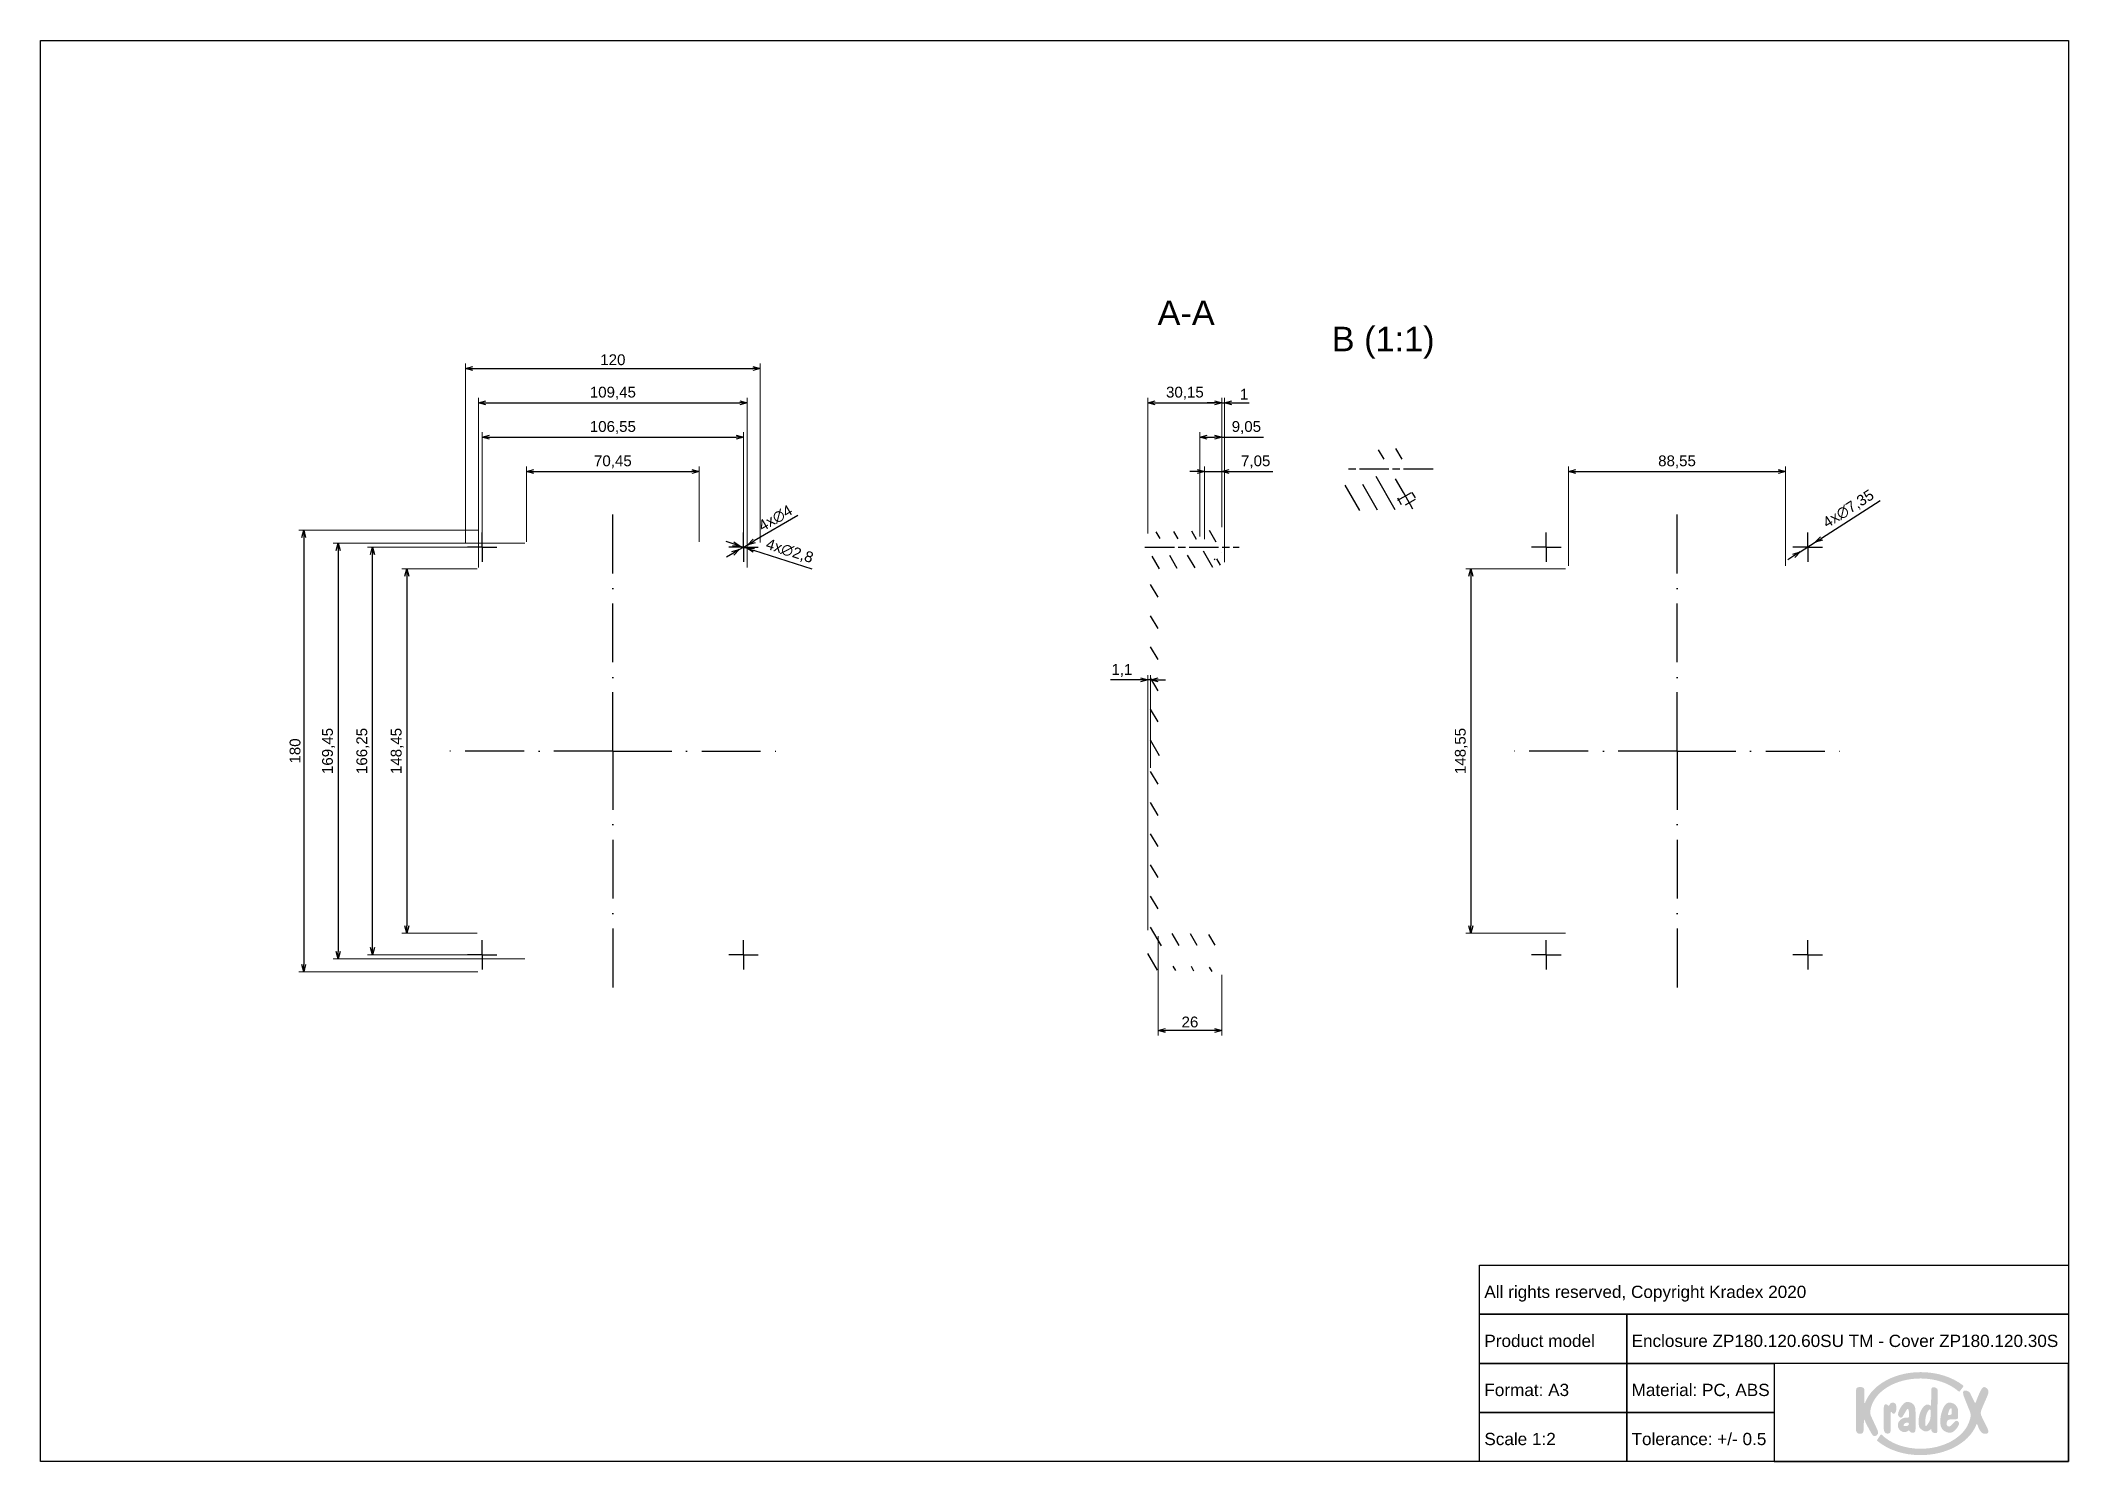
# Paper-space layout 'Cover' of a CAD drawing. Header units: millimetres. Extents: x 0 to 413, y 1 to 290.
import ezdxf

# ---------------------------------------------------------------- set-up
doc = ezdxf.new("R2010")
doc.units = ezdxf.units.MM
doc.linetypes.add('ACAD_ISO10W100', pattern=[18, 12, -3, 0, -3])
doc.linetypes.add('AM_ISO08W050x2', pattern=[9, 6, -0.75, 1.5, -0.75])
for name, color, linetype, lineweight in [('MD_Annotation', 7, 'Continuous', 25), ('MD_Axes', 7, 'ACAD_ISO10W100', 25), ('MD_Hatching', 7, 'Continuous', 25)]:
    doc.layers.add(name, color=color, linetype=linetype, lineweight=lineweight)
doc.layers.add('Tabelka', color=7, linetype='Continuous')
doc.styles.get("Standard").update_dxf_attribs({"font": 'arial.ttf'})
doc.dimstyles.new('ISO-25', dxfattribs={"dimtxt": 2.2, "dimasz": 1.5, "dimexe": 1, "dimexo": 0.625, "dimtad": 1, "dimrnd": 0.05, "dimtxsty": 'Standard', "dimblk": 'OPEN30', "dimcen": 2.5, "dimadec": 0, "dimazin": 0, "dimtfac": 1, "dimtmove": 0, "dimatfit": 3, "dimfxl": 1, "dimlwe": 18, "dimarcsym": 0})

psp = doc.layouts.new('Cover')

# ---------------------------------------------------------------- texts
at = {"insert": (293.4761, 40.5211), "char_height": 2.5, "attachment_point": 1}
psp.add_mtext_dynamic_manual_height_columns('\\P All rights reserved, Copyright Kradex 2020', width=120, gutter_width=12.5, heights=[0], dxfattribs=at)
at = {"layer": 'MD_Annotation', "color": 7, "char_height": 5, "attachment_point": 8}
for s, insert, width in [('A-A', (233.6753, 232.1943), 14.164393), ('B (1:1)', (273.8264, 225.3468), 22.697817)]:
    psp.add_mtext(s, dxfattribs=dict(at, insert=insert, width=width))
at = {"layer": 'Tabelka', "char_height": 2.5, "attachment_point": 1}
for s, width, heights, insert in [('\\pi15;\\P\\pi0; Product model', 30, [9.9622], (293.4761, 30.5211)), ('\\P Enclosure ZP180.120.60SU TM - Cover ZP180.120.30S ', 90, [0], (323.4761, 30.5211)), ('\\P Format: A3', 30, [0], (293.4761, 20.5211)), ('\\P Material: PC, ABS', 30, [0], (323.4761, 20.5211)), ('\\P Scale 1:2', 30, [0], (293.4761, 10.5211)), ('\\P Tolerance: +/- 0.5', 30, [0], (323.4761, 10.5211))]:
    psp.add_mtext_dynamic_manual_height_columns(s, width=width, gutter_width=12.5, heights=heights, dxfattribs=dict(at, insert=insert))

# ---------------------------------------------------------------- blocks, each defined once
blk = doc.blocks.new('_Open30')
at = {"color": 0, "linetype": 'ByBlock', "lineweight": -2}
for p, q in [((-1, 0.27), (0, 0)), ((0, 0), (-1, -0.27)), ((0, 0), (-1, 0))]:
    blk.add_line(p, q, dxfattribs=at)
blk = doc.blocks.new('*D52')
at = {"layer": 'Defpoints', "color": 0, "transparency": 16777216}
for p in [(146.85, 223.36), (86.84, 187.24), (146.85, 187.24)]:
    blk.add_point(p, dxfattribs=at)
at = {"layer": 'MD_Annotation', "color": 0, "lineweight": 18, "transparency": 16777216}
for p, q in [((86.84, 187.86), (86.84, 224.36)), ((146.85, 187.86), (146.85, 224.36))]:
    blk.add_line(p, q, dxfattribs=at)
at = {"layer": 'MD_Annotation', "color": 0, "lineweight": -2, "transparency": 16777216}
blk.add_line((88.34, 223.36), (145.35, 223.36), dxfattribs=at)
at = {"layer": 'MD_Annotation', "color": 0, "lineweight": -2, "transparency": 16777216, "xscale": 1.5, "yscale": 1.5, "zscale": 1.5, "rotation": 180}
blk.add_blockref('_Open30', (86.84, 223.36), dxfattribs=at)
at = {"layer": 'MD_Annotation', "color": 0, "lineweight": -2, "transparency": 16777216, "xscale": 1.5, "yscale": 1.5, "zscale": 1.5}
blk.add_blockref('_Open30', (146.85, 223.36), dxfattribs=at)
at = {"layer": 'MD_Annotation', "color": 0, "transparency": 16777216, "insert": (116.85, 225.11), "char_height": 2.2, "attachment_point": 5}
blk.add_mtext('120', dxfattribs=at)
blk = doc.blocks.new('*D53')
at = {"layer": 'Defpoints', "color": 0, "transparency": 16777216}
for p in [(89.97, 190.36), (53.84, 100.35), (89.97, 100.35)]:
    blk.add_point(p, dxfattribs=at)
at = {"layer": 'MD_Annotation', "color": 0, "lineweight": 18, "transparency": 16777216}
for p, q in [((89.34, 190.36), (52.84, 190.36)), ((89.34, 100.35), (52.84, 100.35))]:
    blk.add_line(p, q, dxfattribs=at)
at = {"layer": 'MD_Annotation', "color": 0, "lineweight": -2, "transparency": 16777216}
blk.add_line((53.84, 188.86), (53.84, 101.85), dxfattribs=at)
at = {"layer": 'MD_Annotation', "color": 0, "lineweight": -2, "transparency": 16777216, "xscale": 1.5, "yscale": 1.5, "zscale": 1.5}
for p, rotation in [((53.84, 190.36), 90), ((53.84, 100.35), 270)]:
    blk.add_blockref('_Open30', p, dxfattribs=dict(at, rotation=rotation))
at = {"layer": 'MD_Annotation', "color": 0, "transparency": 16777216, "insert": (52.09, 145.36), "char_height": 2.2, "attachment_point": 5, "rotation": 90}
blk.add_mtext('180', dxfattribs=at)
blk = doc.blocks.new('*D54')
at = {"layer": 'Defpoints', "color": 0, "transparency": 16777216}
for p in [(143.48, 209.36), (90.22, 186.91), (143.48, 186.91)]:
    blk.add_point(p, dxfattribs=at)
at = {"layer": 'MD_Annotation', "color": 0, "lineweight": 18, "transparency": 16777216}
for p, q in [((90.22, 187.54), (90.22, 210.36)), ((143.48, 187.54), (143.48, 210.36))]:
    blk.add_line(p, q, dxfattribs=at)
at = {"layer": 'MD_Annotation', "color": 0, "lineweight": -2, "transparency": 16777216}
blk.add_line((91.72, 209.36), (141.98, 209.36), dxfattribs=at)
at = {"layer": 'MD_Annotation', "color": 0, "lineweight": -2, "transparency": 16777216, "xscale": 1.5, "yscale": 1.5, "zscale": 1.5, "rotation": 180}
blk.add_blockref('_Open30', (90.22, 209.36), dxfattribs=at)
at = {"layer": 'MD_Annotation', "color": 0, "lineweight": -2, "transparency": 16777216, "xscale": 1.5, "yscale": 1.5, "zscale": 1.5}
blk.add_blockref('_Open30', (143.48, 209.36), dxfattribs=at)
at = {"layer": 'MD_Annotation', "color": 0, "transparency": 16777216, "insert": (116.85, 211.31), "char_height": 2.2, "attachment_point": 5}
blk.add_mtext('106,55', dxfattribs=at)
blk = doc.blocks.new('*D55')
at = {"layer": 'Defpoints', "color": 0, "transparency": 16777216}
for p in [(144.21, 216.36), (89.48, 182.14), (144.21, 182.14)]:
    blk.add_point(p, dxfattribs=at)
at = {"layer": 'MD_Annotation', "color": 0, "lineweight": 18, "transparency": 16777216}
for p, q in [((89.48, 182.77), (89.48, 217.36)), ((144.21, 182.77), (144.21, 217.36))]:
    blk.add_line(p, q, dxfattribs=at)
at = {"layer": 'MD_Annotation', "color": 0, "lineweight": -2, "transparency": 16777216}
blk.add_line((90.98, 216.36), (142.71, 216.36), dxfattribs=at)
at = {"layer": 'MD_Annotation', "color": 0, "lineweight": -2, "transparency": 16777216, "xscale": 1.5, "yscale": 1.5, "zscale": 1.5, "rotation": 180}
blk.add_blockref('_Open30', (89.48, 216.36), dxfattribs=at)
at = {"layer": 'MD_Annotation', "color": 0, "lineweight": -2, "transparency": 16777216, "xscale": 1.5, "yscale": 1.5, "zscale": 1.5}
blk.add_blockref('_Open30', (144.21, 216.36), dxfattribs=at)
at = {"layer": 'MD_Annotation', "color": 0, "transparency": 16777216, "insert": (116.85, 218.31), "char_height": 2.2, "attachment_point": 5}
blk.add_mtext('109,45', dxfattribs=at)
blk = doc.blocks.new('*D56')
at = {"layer": 'Defpoints', "color": 0, "transparency": 16777216}
for p in [(134.46, 202.36), (99.23, 187.39), (134.46, 187.39)]:
    blk.add_point(p, dxfattribs=at)
at = {"layer": 'MD_Annotation', "color": 0, "lineweight": 18, "transparency": 16777216}
for p, q in [((99.23, 188.02), (99.23, 203.36)), ((134.46, 188.02), (134.46, 203.36))]:
    blk.add_line(p, q, dxfattribs=at)
at = {"layer": 'MD_Annotation', "color": 0, "lineweight": -2, "transparency": 16777216}
blk.add_line((100.73, 202.36), (132.96, 202.36), dxfattribs=at)
at = {"layer": 'MD_Annotation', "color": 0, "lineweight": -2, "transparency": 16777216, "xscale": 1.5, "yscale": 1.5, "zscale": 1.5, "rotation": 180}
blk.add_blockref('_Open30', (99.23, 202.36), dxfattribs=at)
at = {"layer": 'MD_Annotation', "color": 0, "lineweight": -2, "transparency": 16777216, "xscale": 1.5, "yscale": 1.5, "zscale": 1.5}
blk.add_blockref('_Open30', (134.46, 202.36), dxfattribs=at)
at = {"layer": 'MD_Annotation', "color": 0, "transparency": 16777216, "insert": (116.85, 204.31), "char_height": 2.2, "attachment_point": 5}
blk.add_mtext('70,45', dxfattribs=at)
blk = doc.blocks.new('*D57')
at = {"layer": 'Defpoints', "color": 0, "transparency": 16777216}
for p in [(67.84, 186.91), (90.22, 186.91), (90.22, 103.8)]:
    blk.add_point(p, dxfattribs=at)
at = {"layer": 'MD_Annotation', "color": 0, "lineweight": 18, "transparency": 16777216}
for p, q in [((89.59, 186.91), (66.84, 186.91)), ((89.59, 103.8), (66.84, 103.8))]:
    blk.add_line(p, q, dxfattribs=at)
at = {"layer": 'MD_Annotation', "color": 0, "lineweight": -2, "transparency": 16777216}
blk.add_line((67.84, 105.3), (67.84, 185.41), dxfattribs=at)
at = {"layer": 'MD_Annotation', "color": 0, "lineweight": -2, "transparency": 16777216, "xscale": 1.5, "yscale": 1.5, "zscale": 1.5}
for p, rotation in [((67.84, 186.91), 90), ((67.84, 103.8), 270)]:
    blk.add_blockref('_Open30', p, dxfattribs=dict(at, rotation=rotation))
at = {"layer": 'MD_Annotation', "color": 0, "transparency": 16777216, "insert": (65.89, 145.36), "char_height": 2.2, "attachment_point": 5, "rotation": 90}
blk.add_mtext('166,25', dxfattribs=at)
blk = doc.blocks.new('*D58')
at = {"layer": 'Defpoints', "color": 0, "transparency": 16777216}
for p in [(99.56, 187.72), (60.84, 102.99), (99.56, 102.99)]:
    blk.add_point(p, dxfattribs=at)
at = {"layer": 'MD_Annotation', "color": 0, "lineweight": 18, "transparency": 16777216}
for p, q in [((98.94, 187.72), (59.84, 187.72)), ((98.94, 102.99), (59.84, 102.99))]:
    blk.add_line(p, q, dxfattribs=at)
at = {"layer": 'MD_Annotation', "color": 0, "lineweight": -2, "transparency": 16777216}
blk.add_line((60.84, 186.22), (60.84, 104.49), dxfattribs=at)
at = {"layer": 'MD_Annotation', "color": 0, "lineweight": -2, "transparency": 16777216, "xscale": 1.5, "yscale": 1.5, "zscale": 1.5}
for p, rotation in [((60.84, 187.72), 90), ((60.84, 102.99), 270)]:
    blk.add_blockref('_Open30', p, dxfattribs=dict(at, rotation=rotation))
at = {"layer": 'MD_Annotation', "color": 0, "transparency": 16777216, "insert": (58.89, 145.36), "char_height": 2.2, "attachment_point": 5, "rotation": 90}
blk.add_mtext('169,45', dxfattribs=at)
blk = doc.blocks.new('*D59')
at = {"layer": 'Defpoints', "color": 0, "transparency": 16777216}
for p in [(89.81, 182.47), (74.84, 108.24), (89.81, 108.24)]:
    blk.add_point(p, dxfattribs=at)
at = {"layer": 'MD_Annotation', "color": 0, "lineweight": 18, "transparency": 16777216}
for p, q in [((89.19, 182.47), (73.84, 182.47)), ((89.19, 108.24), (73.84, 108.24))]:
    blk.add_line(p, q, dxfattribs=at)
at = {"layer": 'MD_Annotation', "color": 0, "lineweight": -2, "transparency": 16777216}
blk.add_line((74.84, 180.97), (74.84, 109.74), dxfattribs=at)
at = {"layer": 'MD_Annotation', "color": 0, "lineweight": -2, "transparency": 16777216, "xscale": 1.5, "yscale": 1.5, "zscale": 1.5}
for p, rotation in [((74.84, 182.47), 90), ((74.84, 108.24), 270)]:
    blk.add_blockref('_Open30', p, dxfattribs=dict(at, rotation=rotation))
at = {"layer": 'MD_Annotation', "color": 0, "transparency": 16777216, "insert": (72.89, 145.36), "char_height": 2.2, "attachment_point": 5, "rotation": 90}
blk.add_mtext('148,45', dxfattribs=at)
blk = doc.blocks.new('*D60')
at = {"layer": 'Defpoints', "color": 0, "transparency": 16777216}
for p in [(142.62, 186.41), (144.34, 187.42)]:
    blk.add_point(p, dxfattribs=at)
at = {"layer": 'MD_Annotation', "color": 0, "lineweight": -2, "transparency": 16777216}
for p, q in [((154.52, 193.37), (145.64, 188.18)), ((142.62, 186.41), (144.34, 187.42)), ((141.32, 185.65), (140.03, 184.9))]:
    blk.add_line(p, q, dxfattribs=at)
at = {"layer": 'MD_Annotation', "color": 0, "lineweight": -2, "transparency": 16777216, "xscale": 1.5, "yscale": 1.5, "zscale": 1.5}
for p, rotation in [((142.62, 186.41), 30.31932371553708), ((144.34, 187.42), 210.3193237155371)]:
    blk.add_blockref('_Open30', p, dxfattribs=dict(at, rotation=rotation))
at = {"layer": 'MD_Annotation', "color": 0, "transparency": 16777216, "insert": (149.98, 192.81), "char_height": 2.2, "attachment_point": 5, "rotation": 30.3193}
blk.add_mtext('4x∅4', dxfattribs=at)
blk = doc.blocks.new('*D61')
at = {"layer": 'Defpoints', "color": 0, "transparency": 16777216}
for p in [(142.81, 187.13), (144.15, 186.7)]:
    blk.add_point(p, dxfattribs=at)
at = {"layer": 'MD_Annotation', "color": 0, "lineweight": -2, "transparency": 16777216}
for p, q in [((141.38, 187.58), (139.96, 188.04)), ((142.81, 187.13), (144.15, 186.7)), ((157.47, 182.45), (145.58, 186.25))]:
    blk.add_line(p, q, dxfattribs=at)
at = {"layer": 'MD_Annotation', "color": 0, "lineweight": -2, "transparency": 16777216, "xscale": 1.5, "yscale": 1.5, "zscale": 1.5}
for p, rotation in [((142.81, 187.13), 342.3179227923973), ((144.15, 186.7), 162.3179227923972)]:
    blk.add_blockref('_Open30', p, dxfattribs=dict(at, rotation=rotation))
at = {"layer": 'MD_Annotation', "color": 0, "transparency": 16777216, "insert": (152.84, 186.01), "char_height": 2.2, "attachment_point": 5, "rotation": 342.3179}
blk.add_mtext('4x∅2,8', dxfattribs=at)
blk = doc.blocks.new('*D62')
at = {"layer": 'Defpoints', "color": 0, "transparency": 16777216}
for p in [(240.96, 216.36), (240.96, 190.36), (225.89, 189.09)]:
    blk.add_point(p, dxfattribs=at)
at = {"layer": 'MD_Annotation', "color": 0, "lineweight": 18, "transparency": 16777216}
for p, q in [((225.89, 189.72), (225.89, 217.36)), ((240.96, 190.99), (240.96, 217.36))]:
    blk.add_line(p, q, dxfattribs=at)
at = {"layer": 'MD_Annotation', "color": 0, "lineweight": -2, "transparency": 16777216}
blk.add_line((227.39, 216.36), (239.46, 216.36), dxfattribs=at)
at = {"layer": 'MD_Annotation', "color": 0, "lineweight": -2, "transparency": 16777216, "xscale": 1.5, "yscale": 1.5, "zscale": 1.5, "rotation": 180}
blk.add_blockref('_Open30', (225.89, 216.36), dxfattribs=at)
at = {"layer": 'MD_Annotation', "color": 0, "lineweight": -2, "transparency": 16777216, "xscale": 1.5, "yscale": 1.5, "zscale": 1.5}
blk.add_blockref('_Open30', (240.96, 216.36), dxfattribs=at)
at = {"layer": 'MD_Annotation', "color": 0, "transparency": 16777216, "insert": (233.42, 218.31), "char_height": 2.2, "attachment_point": 5}
blk.add_mtext('30,15', dxfattribs=at)
blk = doc.blocks.new('*D63')
at = {"layer": 'Defpoints', "color": 0, "transparency": 16777216}
for p in [(241.46, 216.36), (240.96, 190.36), (241.46, 183.24)]:
    blk.add_point(p, dxfattribs=at)
at = {"layer": 'MD_Annotation', "color": 0, "lineweight": -2, "transparency": 16777216}
for p, q in [((239.46, 216.36), (237.96, 216.36)), ((240.96, 216.36), (241.46, 216.36)), ((242.96, 216.36), (246.52, 216.36))]:
    blk.add_line(p, q, dxfattribs=at)
at = {"layer": 'MD_Annotation', "color": 0, "lineweight": 18, "transparency": 16777216}
for p, q in [((240.96, 190.99), (240.96, 217.36)), ((241.46, 183.86), (241.46, 217.36))]:
    blk.add_line(p, q, dxfattribs=at)
at = {"layer": 'MD_Annotation', "color": 0, "lineweight": -2, "transparency": 16777216, "xscale": 1.5, "yscale": 1.5, "zscale": 1.5}
blk.add_blockref('_Open30', (240.96, 216.36), dxfattribs=at)
at = {"layer": 'MD_Annotation', "color": 0, "lineweight": -2, "transparency": 16777216, "xscale": 1.5, "yscale": 1.5, "zscale": 1.5, "rotation": 180}
blk.add_blockref('_Open30', (241.46, 216.36), dxfattribs=at)
at = {"layer": 'MD_Annotation', "color": 0, "transparency": 16777216, "insert": (245.49, 218.09), "char_height": 2.2, "attachment_point": 5}
blk.add_mtext('1', dxfattribs=at)
blk = doc.blocks.new('*D64')
at = {"layer": 'Defpoints', "color": 0, "transparency": 16777216}
for p in [(237.44, 202.36), (240.96, 190.36), (237.44, 187.91)]:
    blk.add_point(p, dxfattribs=at)
at = {"layer": 'MD_Annotation', "color": 0, "lineweight": 18, "transparency": 16777216}
for p, q in [((237.44, 188.54), (237.44, 203.36)), ((240.96, 190.99), (240.96, 203.36))]:
    blk.add_line(p, q, dxfattribs=at)
at = {"layer": 'MD_Annotation', "color": 0, "lineweight": -2, "transparency": 16777216}
for p, q in [((235.94, 202.36), (234.44, 202.36)), ((237.44, 202.36), (240.96, 202.36)), ((242.46, 202.36), (251.33, 202.36))]:
    blk.add_line(p, q, dxfattribs=at)
at = {"layer": 'MD_Annotation', "color": 0, "lineweight": -2, "transparency": 16777216, "xscale": 1.5, "yscale": 1.5, "zscale": 1.5}
blk.add_blockref('_Open30', (237.44, 202.36), dxfattribs=at)
at = {"layer": 'MD_Annotation', "color": 0, "lineweight": -2, "transparency": 16777216, "xscale": 1.5, "yscale": 1.5, "zscale": 1.5, "rotation": 180}
blk.add_blockref('_Open30', (240.96, 202.36), dxfattribs=at)
at = {"layer": 'MD_Annotation', "color": 0, "transparency": 16777216, "insert": (247.85, 204.31), "char_height": 2.2, "attachment_point": 5}
blk.add_mtext('7,05', dxfattribs=at)
blk = doc.blocks.new('*D65')
at = {"layer": 'Defpoints', "color": 0, "transparency": 16777216}
for p in [(236.44, 209.36), (240.96, 190.36), (236.44, 188.48)]:
    blk.add_point(p, dxfattribs=at)
at = {"layer": 'MD_Annotation', "color": 0, "lineweight": 18, "transparency": 16777216}
for p, q in [((236.44, 189.1), (236.44, 210.36)), ((240.96, 190.99), (240.96, 210.36))]:
    blk.add_line(p, q, dxfattribs=at)
at = {"layer": 'MD_Annotation', "color": 0, "lineweight": -2, "transparency": 16777216}
for p, q in [((237.94, 209.36), (239.46, 209.36)), ((240.96, 209.36), (249.44, 209.36))]:
    blk.add_line(p, q, dxfattribs=at)
at = {"layer": 'MD_Annotation', "color": 0, "lineweight": -2, "transparency": 16777216, "xscale": 1.5, "yscale": 1.5, "zscale": 1.5, "rotation": 180}
blk.add_blockref('_Open30', (236.44, 209.36), dxfattribs=at)
at = {"layer": 'MD_Annotation', "color": 0, "lineweight": -2, "transparency": 16777216, "xscale": 1.5, "yscale": 1.5, "zscale": 1.5}
blk.add_blockref('_Open30', (240.96, 209.36), dxfattribs=at)
at = {"layer": 'MD_Annotation', "color": 0, "transparency": 16777216, "insert": (245.95, 211.31), "char_height": 2.2, "attachment_point": 5}
blk.add_mtext('9,05', dxfattribs=at)
blk = doc.blocks.new('*D66')
at = {"layer": 'Defpoints', "color": 0, "transparency": 16777216}
for p in [(225.89, 159.84), (226.44, 141.31), (225.89, 108.17)]:
    blk.add_point(p, dxfattribs=at)
at = {"layer": 'MD_Annotation', "color": 0, "lineweight": -2, "transparency": 16777216}
for p, q in [((224.39, 159.84), (218.27, 159.84)), ((226.44, 159.84), (225.89, 159.84)), ((227.94, 159.84), (229.44, 159.84))]:
    blk.add_line(p, q, dxfattribs=at)
at = {"layer": 'MD_Annotation', "color": 0, "lineweight": 18, "transparency": 16777216}
for p, q in [((225.89, 108.8), (225.89, 160.84)), ((226.44, 141.94), (226.44, 160.84))]:
    blk.add_line(p, q, dxfattribs=at)
at = {"layer": 'MD_Annotation', "color": 0, "lineweight": -2, "transparency": 16777216, "xscale": 1.5, "yscale": 1.5, "zscale": 1.5}
blk.add_blockref('_Open30', (225.89, 159.84), dxfattribs=at)
at = {"layer": 'MD_Annotation', "color": 0, "lineweight": -2, "transparency": 16777216, "xscale": 1.5, "yscale": 1.5, "zscale": 1.5, "rotation": 180}
blk.add_blockref('_Open30', (226.44, 159.84), dxfattribs=at)
at = {"layer": 'MD_Annotation', "color": 0, "transparency": 16777216, "insert": (220.58, 161.78), "char_height": 2.2, "attachment_point": 5}
blk.add_mtext('1,1', dxfattribs=at)
blk = doc.blocks.new('*D67')
at = {"layer": 'Defpoints', "color": 0, "transparency": 16777216}
for p in [(227.95, 108.23), (240.96, 100.35), (227.95, 88.35)]:
    blk.add_point(p, dxfattribs=at)
at = {"layer": 'MD_Annotation', "color": 0, "lineweight": 18, "transparency": 16777216}
for p, q in [((227.95, 107.6), (227.95, 87.35)), ((240.96, 99.73), (240.96, 87.35))]:
    blk.add_line(p, q, dxfattribs=at)
at = {"layer": 'MD_Annotation', "color": 0, "lineweight": -2, "transparency": 16777216}
blk.add_line((239.46, 88.35), (229.45, 88.35), dxfattribs=at)
at = {"layer": 'MD_Annotation', "color": 0, "lineweight": -2, "transparency": 16777216, "xscale": 1.5, "yscale": 1.5, "zscale": 1.5, "rotation": 180}
blk.add_blockref('_Open30', (227.95, 88.35), dxfattribs=at)
at = {"layer": 'MD_Annotation', "color": 0, "lineweight": -2, "transparency": 16777216, "xscale": 1.5, "yscale": 1.5, "zscale": 1.5}
blk.add_blockref('_Open30', (240.96, 88.35), dxfattribs=at)
at = {"layer": 'MD_Annotation', "color": 0, "transparency": 16777216, "insert": (234.45, 90.1), "char_height": 2.2, "attachment_point": 5}
blk.add_mtext('26', dxfattribs=at)
blk = doc.blocks.new('*D68')
at = {"layer": 'Defpoints', "color": 0, "transparency": 16777216}
for p in [(355.84, 202.36), (311.57, 182.49), (355.84, 182.49)]:
    blk.add_point(p, dxfattribs=at)
at = {"layer": 'MD_Annotation', "color": 0, "lineweight": 18, "transparency": 16777216}
for p, q in [((311.57, 183.12), (311.57, 203.36)), ((355.84, 183.12), (355.84, 203.36))]:
    blk.add_line(p, q, dxfattribs=at)
at = {"layer": 'MD_Annotation', "color": 0, "lineweight": -2, "transparency": 16777216}
blk.add_line((313.07, 202.36), (354.34, 202.36), dxfattribs=at)
at = {"layer": 'MD_Annotation', "color": 0, "lineweight": -2, "transparency": 16777216, "xscale": 1.5, "yscale": 1.5, "zscale": 1.5, "rotation": 180}
blk.add_blockref('_Open30', (311.57, 202.36), dxfattribs=at)
at = {"layer": 'MD_Annotation', "color": 0, "lineweight": -2, "transparency": 16777216, "xscale": 1.5, "yscale": 1.5, "zscale": 1.5}
blk.add_blockref('_Open30', (355.84, 202.36), dxfattribs=at)
at = {"layer": 'MD_Annotation', "color": 0, "transparency": 16777216, "insert": (333.71, 204.31), "char_height": 2.2, "attachment_point": 5}
blk.add_mtext('88,55', dxfattribs=at)
blk = doc.blocks.new('*D69')
at = {"layer": 'Defpoints', "color": 0, "transparency": 16777216}
for p in [(311.57, 182.49), (291.7, 108.22), (311.57, 108.22)]:
    blk.add_point(p, dxfattribs=at)
at = {"layer": 'MD_Annotation', "color": 0, "lineweight": 18, "transparency": 16777216}
for p, q in [((310.95, 182.49), (290.7, 182.49)), ((310.95, 108.22), (290.7, 108.22))]:
    blk.add_line(p, q, dxfattribs=at)
at = {"layer": 'MD_Annotation', "color": 0, "lineweight": -2, "transparency": 16777216}
blk.add_line((291.7, 180.99), (291.7, 109.72), dxfattribs=at)
at = {"layer": 'MD_Annotation', "color": 0, "lineweight": -2, "transparency": 16777216, "xscale": 1.5, "yscale": 1.5, "zscale": 1.5}
for p, rotation in [((291.7, 182.49), 90), ((291.7, 108.22), 270)]:
    blk.add_blockref('_Open30', p, dxfattribs=dict(at, rotation=rotation))
at = {"layer": 'MD_Annotation', "color": 0, "transparency": 16777216, "insert": (289.75, 145.36), "char_height": 2.2, "attachment_point": 5, "rotation": 90}
blk.add_mtext('148,55', dxfattribs=at)
blk = doc.blocks.new('*D70')
at = {"layer": 'Defpoints', "color": 0, "transparency": 16777216}
for p in [(361.89, 187.9), (358.79, 185.93)]:
    blk.add_point(p, dxfattribs=at)
at = {"layer": 'MD_Annotation', "color": 0, "lineweight": -2, "transparency": 16777216}
for p, q in [((375.13, 196.36), (363.15, 188.71)), ((358.79, 185.93), (361.89, 187.9)), ((357.53, 185.12), (356.26, 184.31))]:
    blk.add_line(p, q, dxfattribs=at)
at = {"layer": 'MD_Annotation', "color": 0, "lineweight": -2, "transparency": 16777216, "xscale": 1.5, "yscale": 1.5, "zscale": 1.5}
for p, rotation in [((358.79, 185.93), 32.56779846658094), ((361.89, 187.9), 212.5677984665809)]:
    blk.add_blockref('_Open30', p, dxfattribs=dict(at, rotation=rotation))
at = {"layer": 'MD_Annotation', "color": 0, "transparency": 16777216, "insert": (368.7, 194.61), "char_height": 2.2, "attachment_point": 5, "rotation": 32.5678}
blk.add_mtext('4x∅7,35', dxfattribs=at)

# ---------------------------------------------------------------- dimensions: what is measured, and where the dimension line sits
at = {"layer": 'MD_Annotation'}
for base, p1, p2, angle, text, picture, middle in [((146.8542, 223.3634), (86.8416, 187.2394), (146.8542, 187.2394), 180, '120', '*D52', (116.8479, 225.1116)), ((53.8416, 100.3507), (89.9655, 190.3634), (89.9655, 100.3507), 270, '180', '*D53', (52.0933, 145.357))]:
    dim = psp.add_linear_dim(base=base, p1=p1, p2=p2, angle=angle, text=text, dimstyle='ISO-25', override={"dimlfac": -2}, dxfattribs=at)
    dim.commit()
    dim.dimension.update_dxf_attribs({"geometry": picture, "text_midpoint": middle})
for base, p1, p2, angle, picture, middle in [((144.2138, 216.3634), (89.482, 182.1401), (144.2138, 182.1401), 180, '*D55', (116.8479, 218.3105)), ((240.9579633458, 216.3633598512), (225.8904633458, 189.0938298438), (240.9579633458, 190.3633598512), 180, '*D62', (233.4242133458, 218.3104608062)), ((241.4602, 216.3634), (240.958, 190.3634), (241.4602, 183.2395), 180, '*D63', (245.4904, 218.0929)), ((143.4804, 209.3634), (90.2154, 186.9145), (143.4804, 186.9145), 180, '*D54', (116.8479, 211.3105)), ((134.4638, 202.3634), (99.232, 187.3901), (134.4638, 187.3901), 180, '*D56', (116.8479, 204.3105)), ((355.8444, 202.3634), (311.5715, 182.4935), (355.8444, 182.4935), 180, '*D68', (333.708, 204.3105)), ((60.8416, 102.9911), (99.5649, 187.7229), (99.5649, 102.9911), 270, '*D58', (58.8945, 145.357)), ((67.8416, 186.9145), (90.2154, 103.7995), (90.2154, 186.9145), 270, '*D57', (65.8945, 145.357)), ((74.8416, 108.2411), (89.8149, 182.4729), (89.8149, 108.2411), 270, '*D59', (72.8945, 145.357)), ((291.7016, 108.2206), (311.5715, 182.4935), (311.5715, 108.2206), 270, '*D69', (289.7545, 145.357))]:
    dim = psp.add_linear_dim(base=base, p1=p1, p2=p2, angle=angle, dimstyle='ISO-25', override={"dimlfac": -2}, dxfattribs=at)
    dim.commit()
    dim.dimension.update_dxf_attribs({"geometry": picture, "text_midpoint": middle})
for base, p1, p2, picture, middle in [((236.4377, 209.3634), (240.958, 190.3634), (236.4377, 188.4771), '*D65', (245.9485, 209.3634)), ((237.4422, 202.3634), (240.958, 190.3634), (237.4422, 187.9145), '*D64', (247.849, 202.3634)), ((225.8905, 159.8371), (226.4429, 141.3139), (225.8905, 108.1725), '*D66', (220.5787, 159.8371))]:
    dim = psp.add_linear_dim(base=base, p1=p1, p2=p2, angle=180, dimstyle='ISO-25', override={"dimlfac": -2}, dxfattribs=at)
    dim.commit()
    dim.dimension.update_dxf_attribs({"geometry": picture, "text_midpoint": middle, "dimtype": 160})
for p1, p2, picture, middle in [((358.7919, 185.9254), (361.889, 187.9037), '*D70', (369.7714, 192.9384)), ((142.6172, 186.4097), (144.3436, 187.4194), '*D60', (150.8897, 191.2476))]:
    dim = psp.add_diameter_dim_2p(p1=p1, p2=p2, text='4x<>', dimstyle='ISO-25', override={"dimlfac": -2}, dxfattribs=at)
    dim.commit()
    dim.dimension.update_dxf_attribs({"geometry": picture, "text_midpoint": middle, "dimtype": 163})
dim = psp.add_diameter_dim_2p(p1=(142.8135, 187.1272), p2=(144.1473, 186.7019), text='4x<>', dimstyle='ISO-25', override={"dimlfac": -2}, dxfattribs=at)
dim.commit()
dim.dimension.update_dxf_attribs({"geometry": '*D61', "text_midpoint": (152.2386, 184.1225)})
dim = psp.add_linear_dim(base=(227.9497, 88.3507), p1=(240.958, 100.3507), p2=(227.9497, 108.2267), dimstyle='ISO-25', override={"dimlfac": -2}, dxfattribs=at)
dim.commit()
dim.dimension.update_dxf_attribs({"geometry": '*D67', "text_midpoint": (234.4538, 90.099)})

# ---------------------------------------------------------------- hatches: boundary and pattern name
at = {"layer": 'MD_Annotation'}
h = psp.add_hatch(dxfattribs=at)
h.set_pattern_fill('ANSI31', color=256)
h.paths.add_polyline_path([(54.3804, 142.1493), (54.3804, 148.3772), (49.8468, 148.3772), (49.8468, 142.1493)], flags=9)
h.paths.add_polyline_path([(111.492, 216.2223), (121.9922, 216.2223), (121.9922, 220.7558), (111.492, 220.7558)], flags=9)
h.paths.add_polyline_path([(67.9827, 140.0011), (67.9827, 150.5014), (63.4491, 150.5014), (63.4491, 140.0011)], flags=9)
h.paths.add_polyline_path([(60.9827, 140.0011), (60.9827, 150.5014), (56.4491, 150.5014), (56.4491, 140.0011)], flags=9)
h.paths.add_polyline_path([(74.9827, 140.0011), (74.9827, 150.5014), (70.4491, 150.5014), (70.4491, 140.0011)], flags=9)
h.paths.add_polyline_path([(146.997, 185.6454), (157.4859, 182.3015), (158.8629, 186.6209), (148.374, 189.9647)], flags=9)
h.paths.add_polyline_path([(244.2006, 215.7871), (247.0098, 215.7871), (247.0098, 220.3206), (244.2006, 220.3206)], flags=9)
h.paths.add_polyline_path([(214.9959, 152.4498), (220.3684, 152.4498), (220.3684, 156.9833), (214.9959, 156.9833)], flags=9)
h.paths.add_polyline_path([(232.2201, 87.812), (236.7386, 87.812), (236.7386, 92.3455), (232.2201, 92.3455)], flags=9)
h.paths.add_polyline_path([(291.8427, 140.0011), (291.8427, 150.5014), (287.3092, 150.5014), (287.3092, 140.0011)], flags=9)
h.paths.add_polyline_path([(226.5829, 229.4641), (240.7575, 229.4641), (240.7575, 239.7676), (226.5829, 239.7676)], flags=9)
h.paths.add_polyline_path([(292.8511, 32.4467), (360.6854, 32.4467), (360.6854, 37.5985), (292.8511, 37.5985)], flags=9)
h.paths.add_polyline_path([(322.8511, 22.4467), (411.4613, 22.4467), (411.4613, 27.5985), (322.8511, 27.5985)], flags=9)
h.paths.add_polyline_path([(322.8511, 12.4467), (353.2144, 12.4467), (353.2144, 17.5985), (322.8511, 17.5985)], flags=9)
h.paths.add_polyline_path([(322.8511, 2.4467), (352.5408, 2.4467), (352.5408, 7.5985), (322.8511, 7.5985)], flags=9)
h.paths.add_polyline_path([(292.8511, 2.4467), (309.6332, 2.4467), (309.6332, 7.5985), (292.8511, 7.5985)], flags=9)
h.paths.add_polyline_path([(292.8511, 12.4791), (312.3447, 12.4791), (312.3447, 17.6309), (292.8511, 17.6309)], flags=9)
h.paths.add_polyline_path([(292.8511, 22.4893), (317.5902, 22.4893), (317.5902, 27.6411), (292.8511, 27.6411)], flags=9)
at = {"layer": 'MD_Hatching'}
h = psp.add_hatch(dxfattribs=at)
h.set_pattern_fill('ANSI31', color=256, angle=75, style=0)
edge = h.paths.add_edge_path(flags=0)
edge.add_ellipse((275.4514, 197.0715), major_axis=(9.6294, 2.7897), ratio=1, start_angle=509.433037, end_angle=540)
edge.add_line((265.8219, 194.2817), (280.9275, 194.6755))
edge.add_line((280.9275, 194.6755), (280.9275, 195.4755))
edge.add_line((280.9275, 195.4755), (279.804, 195.5048))
edge.add_line((279.804, 195.5048), (276.9095, 195.5803))
edge.add_line((276.9095, 195.5803), (276.9095, 197.997))
edge.add_line((276.9095, 197.997), (279.804, 198.0724))
edge.add_line((279.804, 198.0724), (279.923, 198.0755))
edge.add_line((279.923, 198.0755), (279.923, 200.8255))
edge.add_line((279.923, 200.8255), (272.8915, 200.8255))
edge.add_line((272.8915, 200.8255), (272.8915, 201.4255))
edge.add_line((272.8915, 201.4255), (272.3892, 201.4255))
edge.add_line((272.3892, 201.4255), (272.3892, 201.0755))
edge.add_line((272.3892, 201.0755), (270.8825, 201.0755))
edge.add_line((270.8825, 201.0755), (270.8825, 199.7004))
edge.add_line((270.8825, 199.7004), (265.7414, 199.5664))
edge = h.paths.add_edge_path(flags=0)
edge.add_ellipse((275.4514, 197.0715), major_axis=(4.6509, -8.8813), ratio=1, start_angle=485.870755, end_angle=540)
edge.add_line((270.8005, 205.9528), (270.8825, 205.9506))
edge.add_line((270.8825, 205.9506), (270.8825, 204.5755))
edge.add_line((270.8825, 204.5755), (272.3892, 204.5755))
edge.add_line((272.3892, 204.5755), (272.3892, 204.2255))
edge.add_line((272.3892, 204.2255), (272.8915, 204.2255))
edge.add_line((272.8915, 204.2255), (272.8915, 204.8255))
edge.add_line((272.8915, 204.8255), (279.923, 204.8255))
edge.add_line((279.923, 204.8255), (279.923, 206.0444))
h = psp.add_hatch(dxfattribs=at)
h.set_pattern_fill('ANSI37', color=256, scale=0.5, angle=-15, style=0)
edge = h.paths.add_edge_path(flags=0)
edge.add_line((276.788, 197.997), (276.788, 195.5803))
edge.add_line((276.788, 195.5803), (279.7566, 195.5025))
edge.add_spline(control_points=[(279.7566, 195.5025), (279.7725, 195.5021), (279.7883, 195.5029), (279.804, 195.5048)], knot_values=[-0.18109087, -0.18109087, -0.18109087, -0.18109087, -0.17395493, -0.17395493, -0.17395493, -0.17395493], degree=3, periodic=0)
edge.add_spline(control_points=[(279.804, 195.5048), (279.8137, 195.506), (279.8234, 195.5076), (279.8603, 195.5155), (279.8867, 195.5247), (279.9715, 195.5647), (280.024, 195.6074), (280.1453, 195.7387), (280.212, 195.8516), (280.3448, 196.1947), (280.388, 196.4452), (280.388, 196.7021)], knot_values=[-0.17395493, -0.17395493, -0.17395493, -0.17395493, -0.16953878, -0.16953878, -0.15701283, -0.15701283, -0.12747153, -0.12747153, -0.07708144, -0.07708144, 0, 0, 0, 0], degree=3, periodic=0)
edge.add_line((280.388, 196.7021), (280.388, 196.8751))
edge.add_spline(control_points=[(280.388, 196.8751), (280.388, 197.0319), (280.3718, 197.1919), (280.3016, 197.5076), (280.2471, 197.6533), (280.136, 197.8435), (280.0838, 197.9131), (279.9806, 198.0032), (279.9353, 198.0328), (279.859, 198.0621), (279.8318, 198.069), (279.804, 198.0724)], knot_values=[-0.13305046, -0.13305046, -0.13305046, -0.13305046, -0.09494143, -0.09494143, -0.05427091, -0.05427091, -0.02930442, -0.02930442, -0.01329193, -0.01329193, -0.00479084, -0.00479084, -0.00479084, -0.00479084], degree=3, periodic=0)
edge.add_spline(control_points=[(279.804, 198.0724), (279.7884, 198.0743), (279.7725, 198.0751), (279.7566, 198.0747)], knot_values=[-0.00479084, -0.00479084, -0.00479084, -0.00479084, 0, 0, 0, 0], degree=3, periodic=0)
edge.add_line((279.7566, 198.0747), (276.788, 197.997))
h = psp.add_hatch(dxfattribs=at)
h.set_pattern_fill('ANSI31', color=256, angle=75, style=0)
h.paths.add_polyline_path([(226.4429, 181.3277), (227.3972, 181.3277), (227.3972, 182.4729), (241.4602, 182.8395), (241.4602, 183.2395), (240.8985, 183.2542), (239.4512, 183.2919), (239.4512, 184.5003), (240.8985, 184.538), (240.958, 184.5395), (240.958, 185.9145), (237.4422, 185.9145), (237.4422, 186.2145), (237.1911, 186.2145), (237.1911, 186.0395), (236.4377, 186.0395), (236.4377, 185.352), (225.8905, 185.077), (225.8905, 181.3277)], flags=0)
edge = h.paths.add_edge_path(flags=0)
edge.add_line((226.4429, 141.3139), (227.9497, 141.3139))
edge.add_line((227.9497, 141.3139), (227.9497, 143.732))
edge.add_spline(control_points=[(227.9497, 143.732), (227.9497, 144.3154), (228.2997, 144.0487), (228.2997, 144.632)], knot_values=[0, 0, 0, 0, 1, 1, 1, 1], degree=3, periodic=0)
edge.add_line((228.2997, 144.632), (228.2997, 146.082))
edge.add_spline(control_points=[(228.2997, 146.082), (228.2997, 146.6654), (227.9497, 146.3987), (227.9497, 146.982)], knot_values=[0, 0, 0, 0, 1, 1, 1, 1], degree=3, periodic=0)
edge.add_line((227.9497, 146.982), (227.9497, 181.3277))
edge.add_line((227.9497, 181.3277), (227.3972, 181.3277))
edge.add_line((227.3972, 181.3277), (226.4429, 181.3277))
edge.add_line((226.4429, 181.3277), (226.4429, 146.982))
edge.add_spline(control_points=[(226.4429, 146.982), (226.4429, 146.3987), (226.6929, 146.7654), (226.6929, 146.182)], knot_values=[0, 0, 0, 0, 1, 1, 1, 1], degree=3, periodic=0)
edge.add_line((226.6929, 146.182), (226.6929, 144.532))
edge.add_spline(control_points=[(226.6929, 144.532), (226.6929, 143.9487), (226.4429, 144.3154), (226.4429, 143.732)], knot_values=[0, 0, 0, 0, 1, 1, 1, 1], degree=3, periodic=0)
edge.add_line((226.4429, 143.732), (226.4429, 141.3139))
edge = h.paths.add_edge_path(flags=0)
edge.add_line((236.4377, 187.7895), (237.1911, 187.7895))
edge.add_line((237.1911, 187.7895), (237.1911, 187.6145))
edge.add_line((237.1911, 187.6145), (237.4422, 187.6145))
edge.add_line((237.4422, 187.6145), (237.4422, 187.9145))
edge.add_line((237.4422, 187.9145), (240.958, 187.9145))
edge.add_line((240.958, 187.9145), (240.958, 190.3634))
edge.add_line((240.958, 190.3634), (226.7708, 189.9935))
edge.add_spline(control_points=[(226.7708, 189.9935), (226.711, 189.992), (226.6514, 189.9845), (226.5238, 189.9554), (226.4565, 189.9316), (226.2961, 189.8523), (226.2087, 189.7877), (226.0584, 189.628), (225.9977, 189.5334), (225.9127, 189.3233), (225.8905, 189.2091), (225.8905, 189.0938)], knot_values=[-0.27928027, -0.27928027, -0.27928027, -0.27928027, -0.24336224, -0.24336224, -0.20072555, -0.20072555, -0.13600172, -0.13600172, -0.06915754, -0.06915754, 0, 0, 0, 0], degree=3, periodic=0)
edge.add_line((225.8905, 189.0938), (225.8905, 188.752))
edge.add_line((225.8905, 188.752), (236.4377, 188.4771))
edge.add_line((236.4377, 188.4771), (236.4377, 187.7895))
edge = h.paths.add_edge_path(flags=0)
edge.add_line((226.4429, 141.3139), (226.4429, 108.2206))
edge.add_line((226.4429, 108.2206), (225.8905, 108.1725))
edge.add_line((225.8905, 108.1725), (225.8905, 101.6203))
edge.add_spline(control_points=[(225.8905, 101.6203), (225.8905, 101.5004), (225.9145, 101.3817), (226.0044, 101.1689), (226.0663, 101.0755), (226.226, 100.9106), (226.3243, 100.8426), (226.5396, 100.749), (226.6544, 100.7236), (226.7708, 100.7206)], knot_values=[-0.27953967, -0.27953967, -0.27953967, -0.27953967, -0.20759573, -0.20759573, -0.14090248, -0.14090248, -0.06987662, -0.06987662, 0, 0, 0, 0], degree=3, periodic=0)
edge.add_line((226.7708, 100.7206), (240.958, 100.3507))
edge.add_line((240.958, 100.3507), (240.958, 101.2507))
edge.add_line((240.958, 101.2507), (227.3972, 101.6042))
edge.add_line((227.3972, 101.6042), (227.3972, 105.6567))
edge.add_line((227.3972, 105.6567), (240.958, 105.7745))
edge.add_line((240.958, 105.7745), (240.958, 106.1745))
edge.add_line((240.958, 106.1745), (240.8985, 106.1761))
edge.add_line((240.8985, 106.1761), (240.8748, 106.1767))
edge.add_line((240.8748, 106.1767), (239.4512, 106.2138))
edge.add_line((239.4512, 106.2138), (239.4512, 107.4222))
edge.add_line((239.4512, 107.4222), (240.8748, 107.4593))
edge.add_line((240.8748, 107.4593), (240.8985, 107.4599))
edge.add_line((240.8985, 107.4599), (241.4602, 107.4745))
edge.add_line((241.4602, 107.4745), (241.4602, 107.8745))
edge.add_line((241.4602, 107.8745), (227.9497, 108.2267))
edge.add_line((227.9497, 108.2267), (227.9497, 141.3139))
edge.add_line((227.9497, 141.3139), (226.4429, 141.3139))
h = psp.add_hatch(dxfattribs=at)
h.set_pattern_fill('ANSI37', color=256, scale=0.9, angle=-15, style=0)
edge = h.paths.add_edge_path(flags=0)
edge.add_line((239.3905, 184.5003), (239.3905, 183.2919))
edge.add_line((239.3905, 183.2919), (240.8748, 183.2531))
edge.add_spline(control_points=[(240.8748, 183.2531), (240.8827, 183.2528), (240.8906, 183.2532), (240.8985, 183.2542)], knot_values=[-0.18109087, -0.18109087, -0.18109087, -0.18109087, -0.17395493, -0.17395493, -0.17395493, -0.17395493], degree=3, periodic=0)
edge.add_spline(control_points=[(240.8985, 183.2542), (240.9033, 183.2548), (240.9082, 183.2556), (240.9266, 183.2596), (240.9398, 183.2641), (240.9822, 183.2841), (241.0084, 183.3055), (241.0691, 183.3711), (241.1025, 183.4276), (241.1688, 183.5991), (241.1905, 183.7244), (241.1905, 183.8528)], knot_values=[-0.17395493, -0.17395493, -0.17395493, -0.17395493, -0.16953878, -0.16953878, -0.15701283, -0.15701283, -0.12747153, -0.12747153, -0.07708144, -0.07708144, 0, 0, 0, 0], degree=3, periodic=0)
edge.add_line((241.1905, 183.8528), (241.1905, 183.9393))
edge.add_spline(control_points=[(241.1905, 183.9393), (241.1905, 184.0177), (241.1824, 184.0978), (241.1473, 184.2556), (241.12, 184.3284), (241.0645, 184.4235), (241.0384, 184.4583), (240.9868, 184.5034), (240.9641, 184.5182), (240.926, 184.5328), (240.9124, 184.5363), (240.8985, 184.538)], knot_values=[-0.13305046, -0.13305046, -0.13305046, -0.13305046, -0.09494143, -0.09494143, -0.05427091, -0.05427091, -0.02930442, -0.02930442, -0.01329193, -0.01329193, -0.00479084, -0.00479084, -0.00479084, -0.00479084], degree=3, periodic=0)
edge.add_spline(control_points=[(240.8985, 184.538), (240.8906, 184.539), (240.8827, 184.5393), (240.8748, 184.5391)], knot_values=[-0.00479084, -0.00479084, -0.00479084, -0.00479084, 0, 0, 0, 0], degree=3, periodic=0)
edge.add_line((240.8748, 184.5391), (239.3905, 184.5003))
edge = h.paths.add_edge_path(flags=0)
edge.add_line((239.3905, 107.4222), (239.3905, 106.2138))
edge.add_line((239.3905, 106.2138), (240.8748, 106.175))
edge.add_spline(control_points=[(240.8748, 106.175), (240.8827, 106.1747), (240.8906, 106.1751), (240.8985, 106.1761)], knot_values=[-0.18109087, -0.18109087, -0.18109087, -0.18109087, -0.17395493, -0.17395493, -0.17395493, -0.17395493], degree=3, periodic=0)
edge.add_spline(control_points=[(240.8985, 106.1761), (240.9033, 106.1767), (240.9082, 106.1775), (240.9266, 106.1815), (240.9398, 106.1861), (240.9822, 106.2061), (241.0084, 106.2274), (241.0691, 106.293), (241.1025, 106.3495), (241.1688, 106.521), (241.1905, 106.6463), (241.1905, 106.7748)], knot_values=[-0.17395493, -0.17395493, -0.17395493, -0.17395493, -0.16953878, -0.16953878, -0.15701283, -0.15701283, -0.12747153, -0.12747153, -0.07708144, -0.07708144, 0, 0, 0, 0], degree=3, periodic=0)
edge.add_line((241.1905, 106.7748), (241.1905, 106.8612))
edge.add_spline(control_points=[(241.1905, 106.8612), (241.1905, 106.9397), (241.1824, 107.0197), (241.1473, 107.1775), (241.12, 107.2503), (241.0645, 107.3454), (241.0384, 107.3803), (240.9868, 107.4253), (240.9641, 107.4401), (240.926, 107.4547), (240.9124, 107.4582), (240.8985, 107.4599)], knot_values=[-0.13305046, -0.13305046, -0.13305046, -0.13305046, -0.09494143, -0.09494143, -0.05427091, -0.05427091, -0.02930442, -0.02930442, -0.01329193, -0.01329193, -0.00479084, -0.00479084, -0.00479084, -0.00479084], degree=3, periodic=0)
edge.add_spline(control_points=[(240.8985, 107.4599), (240.8906, 107.4609), (240.8827, 107.4613), (240.8748, 107.461)], knot_values=[-0.00479084, -0.00479084, -0.00479084, -0.00479084, 0, 0, 0, 0], degree=3, periodic=0)
edge.add_line((240.8748, 107.461), (239.3905, 107.4222))
at = {"layer": 'Tabelka', "true_color": 0x00539f}
h = psp.add_hatch(color=154, dxfattribs=at)
h.dxf.hatch_style = 2
edge = h.paths.add_edge_path()
edge.add_spline(control_points=[(374.3998, 7.2914), (374.3998, 7.2914), (373.4582, 9.308), (373.4582, 9.308), (372.9748, 10.3222), (373.0834, 10.4151), (373.0904, 10.6962), (373.1014, 10.8241), (373.1456, 11.0698), (373.2199, 11.4391), (374.0942, 14.9288), (378.2973, 17.4402), (383.3785, 17.4402), (386.4867, 17.4402), (389.2577, 16.4096), (391.0876, 14.8082), (391.1595, 14.7453), (391.2506, 14.7188), (391.315, 14.8082), (391.3553, 14.8639), (391.9857, 15.6971), (392.0278, 15.7512), (392.0943, 15.836), (392.1129, 15.9321), (391.9944, 16.024), (389.8502, 17.6913), (386.7829, 18.7314), (383.3787, 18.7314), (378.3091, 18.7314), (373.9897, 16.4202), (372.3431, 13.1818), (372.2969, 13.0862), (372.2853, 13.0589), (372.2297, 12.9462), (371.9398, 12.2442), (371.8596, 12.1309), (371.8725, 12.9297), (371.8725, 12.9297), (371.9022, 15.067), (371.9022, 15.067), (371.9103, 15.5733), (371.5203, 15.7015), (370.894, 15.6872), (370.4211, 15.6766), (370.2145, 15.4739), (370.2131, 15.1232), (370.2131, 15.1232), (370.185, 6.9435), (370.185, 6.9435), (370.1837, 6.5555), (370.4522, 6.1721), (370.9617, 6.1543), (371.4977, 6.1356), (371.6931, 6.457), (371.706, 6.7177), (371.7569, 7.7523), (371.7832, 8.2721), (371.7832, 8.5954), (371.7695, 9.4145), (371.8886, 9.0145), (372.0648, 8.6369), (372.4394, 7.826), (372.9642, 6.8539), (373.4994, 5.981), (373.6798, 5.6867), (374.059, 5.6066), (374.3648, 5.8089), (374.9466, 6.1924), (374.5833, 6.8857), (374.3998, 7.2914), (374.3998, 7.2914), (374.3998, 7.2914), (374.3998, 7.2914)], knot_values=[0, 0, 0, 0, 1, 1, 1, 2, 2, 2, 3, 3, 3, 4, 4, 4, 5, 5, 5, 6, 6, 6, 7, 7, 7, 8, 8, 8, 9, 9, 9, 10, 10, 10, 11, 11, 11, 12, 12, 12, 13, 13, 13, 14, 14, 14, 15, 15, 15, 16, 16, 16, 17, 17, 17, 18, 18, 18, 19, 19, 19, 20, 20, 20, 21, 21, 21, 22, 22, 22, 23, 23, 23, 24, 24, 24, 24], degree=3, periodic=0)
edge = h.paths.add_edge_path()
edge.add_spline(control_points=[(377.5557, 10.4143), (377.7862, 9.9874), (378.3816, 10.3756), (378.3816, 11.0111), (378.3816, 11.1622), (378.3816, 11.8063), (378.3816, 11.8063), (378.3816, 12.2789), (378.0724, 12.5058), (377.7479, 12.5058), (377.3976, 12.5058), (377.2167, 12.4123), (377.112, 12.234), (377.0709, 12.1641), (377.0264, 11.847), (376.8489, 11.8646), (376.6733, 11.8825), (376.626, 12.1626), (376.319, 12.169), (376.0667, 12.169), (375.8475, 12.0403), (375.8475, 11.5155), (375.8475, 11.5155), (375.8475, 7.1267), (375.8475, 7.1267), (375.8475, 6.7577), (376.0545, 6.1906), (376.5975, 6.1906), (377.0994, 6.1906), (377.2109, 6.4754), (377.2154, 6.6755), (377.2154, 6.6755), (377.2073, 8.8737), (377.2288, 9.9685), (377.2418, 10.6295), (377.3046, 10.8784), (377.5557, 10.4143), (377.5557, 10.4143), (377.5557, 10.4143), (377.5557, 10.4143)], knot_values=[0, 0, 0, 0, 1, 1, 1, 2, 2, 2, 3, 3, 3, 4, 4, 4, 5, 5, 5, 6, 6, 6, 7, 7, 7, 8, 8, 8, 9, 9, 9, 10, 10, 10, 11, 11, 11, 12, 12, 12, 13, 13, 13, 13], degree=3, periodic=0)
edge = h.paths.add_edge_path()
edge.add_spline(control_points=[(380.1129, 9.4387), (379.5248, 9.3164), (378.7633, 8.8076), (378.7077, 8.0534), (378.6349, 7.0629), (379.4925, 6.3054), (380.4207, 6.565), (380.8863, 6.6954), (380.8799, 7.0404), (381.1146, 6.7291), (381.2361, 6.5683), (381.4027, 6.3685), (381.7149, 6.3685), (382.059, 6.3685), (382.236, 6.4932), (382.2903, 6.8005), (382.3618, 7.2065), (382.3148, 11.0402), (382.2923, 11.1793), (382.2204, 11.6251), (382.0817, 11.9831), (381.8118, 12.2287), (381.539, 12.4766), (380.9592, 12.7286), (380.5805, 12.6763), (379.8757, 12.5793), (379.3087, 11.6015), (379.0449, 11.0748), (378.9488, 10.883), (378.5624, 10.0512), (378.8517, 9.7621), (378.8517, 9.7621), (379.0152, 9.5984), (379.0152, 9.5984), (379.2568, 9.357), (379.5666, 9.4724), (379.6952, 9.6882), (379.6952, 9.6882), (380.2364, 10.5905), (380.5023, 11.0446), (380.6013, 11.2138), (381.0011, 11.7283), (381.0047, 10.0242), (381.0066, 9.1726), (380.7739, 9.5762), (380.1129, 9.4387), (380.1129, 9.4387), (380.1129, 9.4387), (380.1129, 9.4387)], knot_values=[0, 0, 0, 0, 1, 1, 1, 2, 2, 2, 3, 3, 3, 4, 4, 4, 5, 5, 5, 6, 6, 6, 7, 7, 7, 8, 8, 8, 9, 9, 9, 10, 10, 10, 11, 11, 11, 12, 12, 12, 13, 13, 13, 14, 14, 14, 15, 15, 15, 16, 16, 16, 16], degree=3, periodic=0)
edge = h.paths.add_edge_path()
edge.add_spline(control_points=[(380.4984, 7.7293), (380.1179, 7.6848), (379.6243, 7.7686), (379.9849, 8.1559), (380.2123, 8.4), (380.3992, 8.4194), (380.6516, 8.4508), (381.0822, 8.505), (381.1114, 7.8015), (380.4984, 7.7293)], knot_values=[0, 0, 0, 0, 1, 1, 1, 2, 2, 2, 3, 3, 3, 3], degree=3, periodic=0)
edge = h.paths.add_edge_path()
edge.add_spline(control_points=[(386.3837, 6.3083), (386.6736, 6.3083), (386.7352, 6.3817), (386.7373, 6.5889), (386.7373, 6.5889), (386.8198, 15.0364), (386.8198, 15.0364), (386.8241, 15.5078), (386.2588, 15.6546), (385.9584, 15.6546), (385.7129, 15.6546), (385.5599, 15.5539), (385.5535, 15.2808), (385.5535, 15.2808), (385.472, 11.8657), (385.472, 11.8657), (384.0654, 13.004), (382.9463, 10.2929), (382.9463, 8.9187), (382.9463, 7.5446), (383.043, 7.4417), (383.4546, 7.1005), (383.7802, 6.8311), (384.0731, 6.6452), (384.4452, 6.6452), (384.7209, 6.6452), (384.8926, 6.6917), (385.1821, 6.9137), (385.4712, 7.1354), (385.5567, 7.1505), (385.5567, 7.1505), (385.5567, 7.1505), (385.5567, 6.8588), (385.5567, 6.8588), (385.5567, 6.5647), (385.9069, 6.3083), (386.3837, 6.3083)], knot_values=[0, 0, 0, 0, 1, 1, 1, 2, 2, 2, 3, 3, 3, 4, 4, 4, 5, 5, 5, 6, 6, 6, 7, 7, 7, 8, 8, 8, 9, 9, 9, 10, 10, 10, 11, 11, 11, 12, 12, 12, 12], degree=3, periodic=0)
edge = h.paths.add_edge_path()
edge.add_spline(control_points=[(385.1176, 8.6298), (384.3661, 7.3893), (384.2937, 7.5399), (384.2937, 8.4975), (384.2937, 10.0802), (384.9072, 11.1244), (385.2541, 11.1244), (385.3357, 11.1244), (385.3881, 11.0402), (385.3881, 10.8639), (385.3881, 10.1269), (385.4637, 9.2009), (385.1176, 8.6298), (385.1176, 8.6298), (385.1176, 8.6298), (385.1176, 8.6298)], knot_values=[0, 0, 0, 0, 1, 1, 1, 2, 2, 2, 3, 3, 3, 4, 4, 4, 5, 5, 5, 5], degree=3, periodic=0)
edge = h.paths.add_edge_path()
edge.add_spline(control_points=[(389.4918, 9.0947), (389.4918, 9.0947), (390.6163, 9.1359), (390.6163, 9.1359), (390.8997, 9.1694), (390.9997, 9.2387), (390.9997, 9.5686), (390.9997, 9.5686), (390.9997, 10.786), (390.9997, 10.786), (390.9997, 11.4485), (390.5707, 11.9525), (390.3215, 12.1452), (390.0757, 12.335), (389.597, 12.5509), (389.208, 12.5336), (388.4808, 12.5261), (387.9807, 11.5448), (387.7571, 10.8739), (387.5015, 10.1071), (387.3532, 9.5579), (387.3532, 8.4814), (387.3532, 7.4047), (387.9068, 6.9187), (388.132, 6.7701), (388.9202, 6.2494), (389.7242, 6.2752), (390.1955, 6.7467), (390.4989, 7.0489), (390.9295, 7.4298), (391.1293, 8.0033), (391.1911, 8.1577), (391.1944, 8.457), (391.0219, 8.6295), (390.8315, 8.825), (390.5883, 8.9079), (390.3303, 8.6498), (390.3303, 8.6498), (389.5399, 7.8366), (389.5399, 7.8366), (389.0763, 7.3597), (388.5174, 7.7767), (388.6719, 8.4497), (388.8, 9.0152), (389.0651, 9.0792), (389.4918, 9.0947)], knot_values=[0, 0, 0, 0, 1, 1, 1, 2, 2, 2, 3, 3, 3, 4, 4, 4, 5, 5, 5, 6, 6, 6, 7, 7, 7, 8, 8, 8, 9, 9, 9, 10, 10, 10, 11, 11, 11, 12, 12, 12, 13, 13, 13, 14, 14, 14, 15, 15, 15, 15], degree=3, periodic=0)
edge = h.paths.add_edge_path()
edge.add_spline(control_points=[(388.9235, 10.2385), (389.0358, 10.5424), (389.263, 11.388), (389.53, 11.378), (389.6213, 11.3747), (389.6834, 11.2615), (389.6902, 11.0922), (389.7042, 10.7549), (389.6841, 10.6617), (389.6841, 10.3969), (389.6841, 10.1941), (389.6651, 10.099), (389.4934, 10.0411), (389.0517, 9.8917), (388.8144, 9.9441), (388.9235, 10.2385), (388.9235, 10.2385), (388.9235, 10.2385), (388.9235, 10.2385)], knot_values=[0, 0, 0, 0, 1, 1, 1, 2, 2, 2, 3, 3, 3, 4, 4, 4, 5, 5, 5, 6, 6, 6, 6], degree=3, periodic=0)
edge = h.paths.add_edge_path()
edge.add_spline(control_points=[(395.8566, 9.5495), (395.5281, 10.2142), (395.4687, 10.4435), (395.9645, 11.5885), (395.9645, 11.5885), (397.0227, 14.0316), (397.0227, 14.0316), (397.2239, 14.4961), (397.2623, 15.1001), (396.8577, 15.4274), (396.1187, 16.0248), (395.8321, 15.6055), (395.1296, 13.964), (394.3894, 12.2345), (394.6392, 12.0822), (394.138, 13.0138), (394.138, 13.0138), (393.5087, 14.3292), (393.5087, 14.3292), (393.296, 14.775), (392.9024, 14.9067), (392.5828, 14.9692), (391.8307, 15.1164), (391.8737, 14.4749), (392.2824, 13.4625), (392.2824, 13.4625), (393.0975, 11.4412), (393.0975, 11.4412), (393.4521, 10.5629), (393.6973, 10.181), (393.4758, 9.3445), (393.3978, 9.0494), (393.3038, 8.769), (393.1992, 8.498), (393.1768, 8.4391), (393.1697, 8.4238), (393.1283, 8.3214), (391.9254, 5.3196), (387.9395, 3.1081), (383.3789, 3.1081), (380.1074, 3.1081), (377.219, 4.1915), (375.4258, 5.967), (375.3528, 6.0373), (375.2629, 6.041), (375.189, 5.9629), (375.1255, 5.871), (374.5368, 4.99), (374.4951, 4.9203), (374.4531, 4.8506), (374.481, 4.7553), (374.5307, 4.7144), (376.8069, 2.8247), (379.8538, 1.8173), (383.379, 1.8173), (388.5715, 1.8173), (392.965, 4.2479), (394.5298, 7.6047), (394.5489, 7.6452), (394.5727, 7.6977), (394.5954, 7.7545), (394.9293, 8.7014), (394.8823, 7.7453), (395.4552, 6.8218), (395.9466, 6.0293), (396.4928, 6.1271), (396.8253, 6.2008), (397.2703, 6.3001), (397.2466, 6.7388), (396.8934, 7.4525), (396.8934, 7.4525), (395.8567, 9.5495), (395.8567, 9.5495), (395.8567, 9.5495), (395.8566, 9.5495), (395.8566, 9.5495)], knot_values=[0, 0, 0, 0, 1, 1, 1, 2, 2, 2, 3, 3, 3, 4, 4, 4, 5, 5, 5, 6, 6, 6, 7, 7, 7, 8, 8, 8, 9, 9, 9, 10, 10, 10, 11, 11, 11, 12, 12, 12, 13, 13, 13, 14, 14, 14, 15, 15, 15, 16, 16, 16, 17, 17, 17, 18, 18, 18, 19, 19, 19, 20, 20, 20, 21, 21, 21, 22, 22, 22, 23, 23, 23, 24, 24, 24, 25, 25, 25, 25], degree=3, periodic=0)

# ---------------------------------------------------------------- linework, layer by layer
at = {"layer": 'MD_Axes', "linetype": 'AM_ISO08W050x2'}
for p, q in [((283.9942, 202.8255), (266.1157, 202.8255)), ((225.2788, 186.9145), (244.4602, 186.9145))]:
    psp.add_line(p, q, dxfattribs=at)
at = {"layer": 'MD_Axes'}
for p, q in [((116.8479, 145.357), (116.8479, 195.0972)), ((333.708, 145.357), (333.708, 195.0972)), ((116.8479, 145.357), (82.1077, 145.357)), ((116.8479, 145.357), (151.5881, 145.357)), ((116.8479, 145.357), (116.8479, 95.6169)), ((333.708, 145.357), (298.9678, 145.357)), ((333.708, 145.357), (368.4481, 145.357)), ((333.708, 145.357), (333.708, 95.6169))]:
    psp.add_line(p, q, dxfattribs=at)
at = {"layer": 'MD_Axes', "linetype": 'AM_ISO08W050x2', "ltscale": 0.5}
for p, q in [((90.2154, 186.9145), (87.0828, 186.9145)), ((90.2154, 186.9145), (90.2154, 190.0471)), ((90.2154, 186.9145), (93.348, 186.9145)), ((90.2154, 186.9145), (90.2154, 183.782)), ((143.4804, 186.9145), (140.3478, 186.9145)), ((143.4804, 186.9145), (143.4804, 190.0471)), ((143.4804, 186.9145), (146.613, 186.9145)), ((143.4804, 186.9145), (143.4804, 183.782)), ((307.0755, 186.9145), (303.9429, 186.9145)), ((307.0755, 186.9145), (307.0755, 190.0471)), ((307.0755, 186.9145), (310.208, 186.9145)), ((307.0755, 186.9145), (307.0755, 183.782)), ((360.3405, 186.9145), (357.2079, 186.9145)), ((360.3405, 186.9145), (360.3405, 190.0471)), ((360.3405, 186.9145), (363.473, 186.9145)), ((360.3405, 186.9145), (360.3405, 183.782)), ((90.2154, 103.7995), (87.0828, 103.7995)), ((90.2154, 103.7995), (90.2154, 106.9321)), ((90.2154, 103.7995), (93.348, 103.7995)), ((90.2154, 103.7995), (90.2154, 100.667)), ((143.4804, 103.7995), (140.3478, 103.7995)), ((143.4804, 103.7995), (143.4804, 106.9321)), ((143.4804, 103.7995), (146.613, 103.7995)), ((143.4804, 103.7995), (143.4804, 100.667)), ((307.0755, 103.7995), (303.9429, 103.7995)), ((307.0755, 103.7995), (307.0755, 106.9321)), ((307.0755, 103.7995), (310.208, 103.7995)), ((307.0755, 103.7995), (307.0755, 100.667)), ((360.3405, 103.7995), (357.2079, 103.7995)), ((360.3405, 103.7995), (360.3405, 106.9321)), ((360.3405, 103.7995), (363.473, 103.7995)), ((360.3405, 103.7995), (360.3405, 100.667))]:
    psp.add_line(p, q, dxfattribs=at)
at = {"layer": 'Tabelka'}
for points in [[(0.2197, 290.193), (413.4761, 290.193), (413.4761, 0.5211), (0.2197, 0.5211)], [(413.4761, 30.5211), (293.4761, 30.5211), (293.4761, 40.5211), (413.4761, 40.5211)], [(323.4761, 20.5211), (293.4761, 20.5211), (293.4761, 30.5211), (323.4761, 30.5211)], [(413.4761, 20.5211), (323.4761, 20.5211), (323.4761, 30.5211), (413.4761, 30.5211)], [(323.4761, 10.5211), (293.4761, 10.5211), (293.4761, 20.5211), (323.4761, 20.5211)], [(353.4761, 10.5211), (323.4761, 10.5211), (323.4761, 20.5211), (353.4761, 20.5211)], [(413.4761, 20.5211), (353.4761, 20.5211), (353.4761, 0.5211), (413.4761, 0.5211)], [(323.4761, 0.5211), (293.4761, 0.5211), (293.4761, 10.5211), (323.4761, 10.5211)], [(353.4761, 0.5211), (323.4761, 0.5211), (323.4761, 10.5211), (353.4761, 10.5211)]]:
    psp.add_lwpolyline(points, close=True, dxfattribs=at)

psp.set_redraw_order([(e.dxf.handle, doc.entitydb.next_handle()) for e in psp.query("TEXT MTEXT ATTDEF DIMENSION ARC_DIMENSION")])  # texts and dimensions are drawn at this point

doc.saveas('drawing.dxf')
